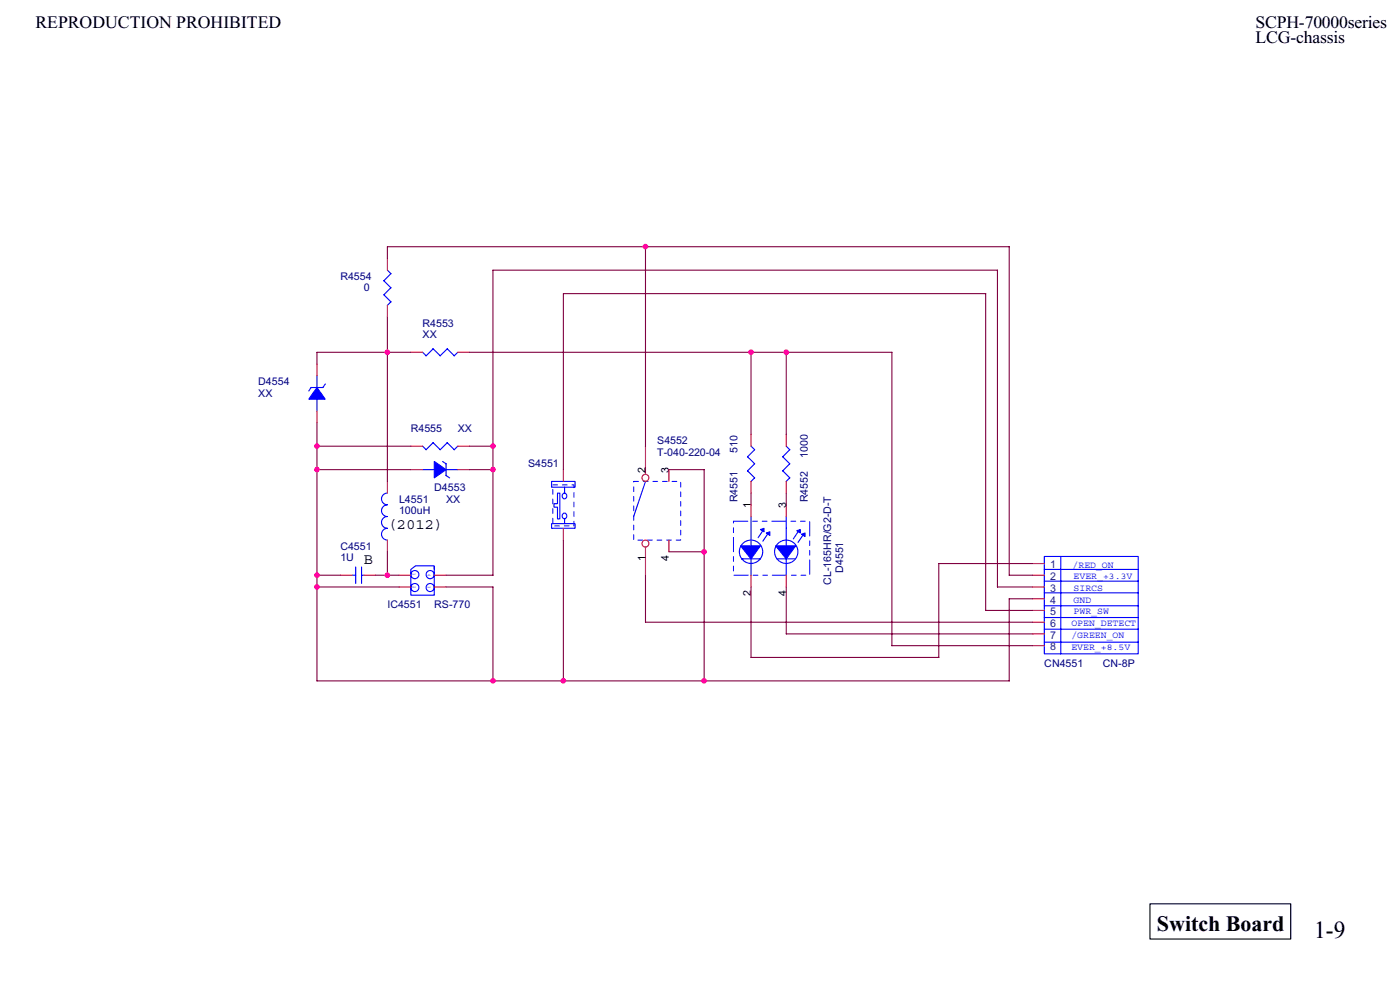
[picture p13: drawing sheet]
<svg xmlns="http://www.w3.org/2000/svg" width="420mm" height="297mm" viewBox="0 0 420 297" stroke-linecap="round" stroke-linejoin="round" font-family="sans-serif">
<defs><g id="words">
<text font-size="7.4" x="394.4" y="281.4">1-9</text>
<text font-size="6.7" x="347.2" y="279.4">Switch Board</text>
<g font-size="5.3">
<text x="10.6" y="8.3">REPRODUCTION PROHIBITED</text>
<text x="376.8" y="8.3">SCPH-70000series</text>
<text x="376.8" y="13">LCG-chassis</text>
</g>
<g font-size="4.6">
<text x="116.3" y="158.6">(2012)</text>
<text x="109.2" y="169.2">B</text>
</g>
<g font-size="3.2" fill="#000080">
<text x="102.2" y="83.9">R4554</text>
<text x="109.2" y="87.4">0</text>
<text x="126.8" y="98">R4553</text>
<text x="126.8" y="101.5">XX</text>
<text x="77.5" y="115.6">D4554</text>
<text x="77.5" y="119.1">XX</text>
<text x="123.3" y="129.7">R4555</text>
<text x="137.4" y="129.7">XX</text>
<text x="197.3" y="133.2">S4552</text>
<text x="197.3" y="136.8">T-040-220-04</text>
<text x="221.3" y="136" transform="rotate(-90 221.3 136)">510</text>
<text x="242.4" y="137.4" transform="rotate(-90 242.4 137.4)">1000</text>
<text x="158.5" y="140.3">S4551</text>
<text x="130.3" y="147.3">D4553</text>
<text x="119.8" y="150.8">L4551</text>
<text x="119.8" y="154.4">100uH</text>
<text x="133.9" y="150.8">XX</text>
<text x="221.3" y="150.8" transform="rotate(-90 221.3 150.8)">R4551</text>
<text x="242.4" y="150.8" transform="rotate(-90 242.4 150.8)">R4552</text>
<text x="102.2" y="164.9">C4551</text>
<text x="102.2" y="168.4">1U</text>
<text x="253" y="171.9" transform="rotate(-90 253 171.9)">D4551</text>
<text x="249.5" y="175.4" transform="rotate(-90 249.5 175.4)">CL-165HR/G2-D-T</text>
<text x="116.3" y="182.5">IC4551</text>
<text x="130.3" y="182.5">RS-770</text>
<text x="313.4" y="200.1">CN4551</text>
<text x="331" y="200.1">CN-8P</text>
</g>
<g font-size="3.2">
<text x="193.7" y="142" transform="rotate(-90 193.7 142)">2</text>
<text x="200.7" y="142" transform="rotate(-90 200.7 142)">3</text>
<text x="225.4" y="152.5" transform="rotate(-90 225.4 152.5)">1</text>
<text x="235.9" y="152.5" transform="rotate(-90 235.9 152.5)">3</text>
<text x="193.7" y="168.2" transform="rotate(-90 193.7 168.2)">1</text>
<text x="200.7" y="168.2" transform="rotate(-90 200.7 168.2)">4</text>
<text x="225.4" y="178.7" transform="rotate(-90 225.4 178.7)">2</text>
<text x="235.9" y="178.7" transform="rotate(-90 235.9 178.7)">4</text>
</g>
<g font-size="3.2" fill="#004080">
<text x="315.2" y="170.5">1</text>
<text x="315.2" y="174">2</text>
<text x="315.2" y="177.6">3</text>
<text x="315.2" y="181.1">4</text>
<text x="315.2" y="184.6">5</text>
<text x="315.2" y="188.1">6</text>
<text x="315.2" y="191.6">7</text>
<text x="315.2" y="195.2">8</text>
</g>
<g font-size="2.8" fill="#00f">
<text x="321.9" y="170.3">/RED_ON</text>
<text x="322.2" y="173.8">EVER_+3.3V</text>
<text x="322.2" y="177.3">SIRCS</text>
<text x="322.2" y="180.8">GND</text>
<text x="322.2" y="184.4">PWR_SW</text>
<text x="321.5" y="187.9">OPEN_DETECT</text>
<text x="321.5" y="191.4">/GREEN_ON</text>
<text x="321.5" y="194.9">EVER_+8.5V</text>
</g>
<g font-size="1.4" fill="#00f">
<text x="123.9" y="171.9" transform="rotate(90 123.9 171.9)">1</text>
<text x="128.4" y="172.3" transform="rotate(90 128.4 172.3)">4</text>
<text x="123.9" y="175.8" transform="rotate(90 123.9 175.8)">2</text>
<text x="128.4" y="175.8" transform="rotate(90 128.4 175.8)">3</text>
</g>
</g></defs>
<path d="M345.1 271.2h42.3v10.5h-42.3z" fill="none" stroke="#000" stroke-width=".33"/>
<g fill="none" stroke="#00f" stroke-width=".33">
<path d="M115.2 84.2l2.1 2.2-2.1 2.1M115.2 88.5l2.1 2.1-1.1 1.1M116.3 81.1l1 1M117.3 82.1l-2.1 2.2M93.4 116.3h3.5M93.4 116.2l-.7 1.1M95.1 112.7v3.6M95.1 119.7v3.6M97.6 115.2l-.7 1.1M129.9 104.6l2.2 2.2M130 104.7l-2.2 2.1-1-1.1M134.2 104.6l2.1 2.2 1.1-1.1"/>
<path d="M134.2 104.7l-2.1 2.1M126.8 133.8l1.1 1.1M132.1 134.9l-2.2-2.1-2.1 2.2M132.8 138.5l1.1 .7M133.9 139.1v3.6l1 .7M136.3 134.9l-2.1-2.1-2.1 2.2M137.4 133.9l-1.1 1.1M225.4 133.9l1.1 1.1M226.5 134.9l-2.2 2.2 2.2 2.1M226.5 139.1l-2.2 2.2 2.2 2.1M236 133.9l1 1.1M237 134.9l-2.1 2.2 2.1 2.1-2.1 2.1 2.1 2.1-1.1 1.1"/>
<path d="M116.2 147.9a1.74 1.74 0 0 0-1.7 1.8 1.78 1.78 0 0 0 1.7 1.8 1.75 1.75 0 0 0-1.7 1.7 1.75 1.75 0 0 0 1.7 1.8 1.74 1.74 0 0 0-1.7 1.7v.1a1.78 1.78 0 0 0 1.7 1.7 1.74 1.74 0 0 0-1.7 1.8 1.78 1.78 0 0 0 1.7 1.7M126.8 140.9h3.6M133.9 140.9h3.5M165.5 144.4h7.1v1.8h-7.1zM165.5 157.1h7.1v1.4h-7.1zM167.3 147.9h.7v7.8h-.7v-3.5h-1v-1.1h1zM168.9 154.2a.75 .75 0 0 1 1.2 .6 .75 .75 0 0 1-1.2 .6l-.2-.6zM168.9 148.2a.75 .75 0 0 1 1.2 .6 .75 .75 0 0 1-1.2 .6l-.2-.6zM169.4 146.2v1.8M169.4 155.7v1.4M193.7 144.4l-3.5 10.6M225.4 155v17.6"/>
<path d="M226.5 143.4l-1.1 1.1M229 159.2l-1.5 2.1M236 155v17.6M239.5 159.5l-1.4 2.2M105.7 172.6h1.1M106.7 170.1v5M108.5 172.6h.7M108.5 170.1v5M130.3 170.1v8.5h-7v-7.7l1.4-1.1h5.6v1.1M222.6 167.7h5.6M230.4 160.3l-1.5 2.1M233.1 167.7h5.4"/>
<path d="M240.9 160.6l-1.4 2.1M313.4 177.9h28.2M313.4 174.4h28.2M313.4 170.9h28.2M313.4 167h28.2v29.2h-28.2zM318.4 167v29.2M313.4 192.7h28.2M313.4 188.8h28.2M313.4 185.3h28.2M313.4 181.8h28.2"/>
<circle cx="124.5" cy="172.4" r="1.22"/>
<circle cx="124.5" cy="176.3" r="1.21"/>
<circle cx="129.1" cy="172.4" r="1.22"/>
<circle cx="129.1" cy="176.3" r="1.21"/>
<circle cx="225.4" cy="165.5" r="3.5"/>
<circle cx="236" cy="165.5" r="3.5"/>
</g>
<g fill="none" stroke="#f00" stroke-width=".33">
<path d="M116.3 77.5v3.6M116.3 91.6v3.5M95.1 109.2v3.5M123.3 105.7h3.5M137.4 105.7h3.5M95.1 123.3v3.5M123.3 133.9h3.5M137.4 133.9h3.5M193.7 133.9v8.4M225.4 130.3v3.6M236 130.3v3.6M116.3 144.4v3.5"/>
<path d="M123.3 140.9h3.5M137.4 140.9h3.5M169.1 140.9v3.5M169.1 158.5v3.5M200.8 140.9v3.5M225.4 144.4v3.5M225.4 151.5v3.5M236 144.4v3.5M236 151.5v3.5M102.2 172.6h3.5M109.2 172.6h3.5M116.3 162v3.6"/>
<path d="M119.8 172.6h3.5M119.8 176.1h3.5M130.3 172.6h3.6M130.3 176.1h3.6M193.7 164.2v8.4M200.8 162v3.6M225.4 172.6v3.5M236 172.6v3.5M309.9 172.6h3.5M309.9 176.1h3.5M309.9 169.1h3.5M309.9 179.7h3.5"/>
<path d="M309.9 183.2h3.5M309.9 186.7h3.5M309.9 190.2h3.5M309.9 193.7h3.5"/>
<circle cx="193.7" cy="143.4" r="1.04"/>
<circle cx="193.7" cy="163.1" r="1.04"/>
</g>
<g fill="#00f" stroke="#00f" stroke-width=".33">
<path d="M130.3 138.5l3.6 2.4-3.6 2.5z" fill-rule="evenodd"/>
<path d="M95.1 116.3l2.5 3.5h-4.9z" fill-rule="evenodd"/>
<path d="M222.3 163.8h5.9l-2.8 3.9z" fill-rule="evenodd"/>
<path d="M232.8 163.8h6l-2.8 3.9z" fill-rule="evenodd"/>
<path d="M228.2 158.9l1.1-.4v1.1z" fill-rule="evenodd"/>
<path d="M240.5 160.3l1.1-.4v1.1z" fill-rule="evenodd"/>
<path d="M239.1 159.2l1.1-.3v1z" fill-rule="evenodd"/>
<path d="M230 159.9l1.1-.3v1z" fill-rule="evenodd"/>
</g>
<path d="M165.9 145.5h6.4v12.3h-6.4v-12.3M190.2 144.4h14.1v17.6h-14.1v-17.6" fill="none" stroke="#00f" stroke-width=".3" stroke-dasharray="1.4 1.4 1.4 1.4 1.4 1.4 1.4 1.4"/>
<path d="M220.1 156.4h22.9v16.2h-22.9v-16.2" fill="none" stroke="#00f" stroke-width=".3" stroke-dasharray="4.3 1.4 1.4 1.4 1.4 1.4"/>
<g fill="none" stroke="#800040" stroke-width=".33">
<path d="M116.3 77.6v-3.6h186.6v98.6M193.7 74v59.9M116.3 95.1v49.4M123.3 105.7h-28.2v3.6M140.9 105.7h126.8v88.1l42.2-.1M225.4 105.7v24.7M236 105.7v24.7M95.1 126.8v77.5h207.8v-24.6h7M95.1 133.9h28.2M140.9 133.9h7.1M95.1 140.9h28.2M140.9 140.9h7.1"/>
<path d="M169.1 140.9v-52.8h126.7v95.1M200.8 140.9h10.6l-.1 63.4M225.4 147.9v3.6M236 147.9v3.6M95.1 176.1h24.7M95.1 172.6h7.1M112.7 172.6h7.1M116.3 165.6v7M133.9 176.1h14.1l-.1 28.2M133.9 172.6h14.1M147.9 172.6v-91.5h151.5l-.1 95.1M169.1 162v42.3"/>
<path d="M193.7 172.6v14.1M200.8 165.6h10.6M225.4 176.1v21.2M236 176.1v14.1h73.9M299.3 176.1h10.6M302.9 172.6h7M309.9 169.1h-28.2v28.2M193.7 186.7h116.2M225.4 197.3h56.4M295.8 183.2h14.1"/>
</g>
<g fill="#f0f" stroke="#f0f" stroke-width=".33">
<circle cx="95.1" cy="172.6" r=".69"/>
<circle cx="147.9" cy="204.3" r=".69"/>
<circle cx="169" cy="204.3" r=".69"/>
<circle cx="236" cy="105.7" r=".69"/>
<circle cx="95.1" cy="133.8" r=".69"/>
<circle cx="193.7" cy="74" r=".7"/>
<circle cx="116.2" cy="172.6" r=".69"/>
<circle cx="147.9" cy="133.8" r=".69"/>
<circle cx="225.4" cy="105.7" r=".69"/>
<circle cx="116.2" cy="105.7" r=".69"/>
<circle cx="211.3" cy="165.6" r=".7"/>
<circle cx="211.3" cy="204.3" r=".7"/>
<circle cx="95.1" cy="176.1" r=".69"/>
<circle cx="147.9" cy="140.9" r=".69"/>
<circle cx="95.1" cy="140.9" r=".69"/>
</g>
<use href="#words"/>
</svg>
